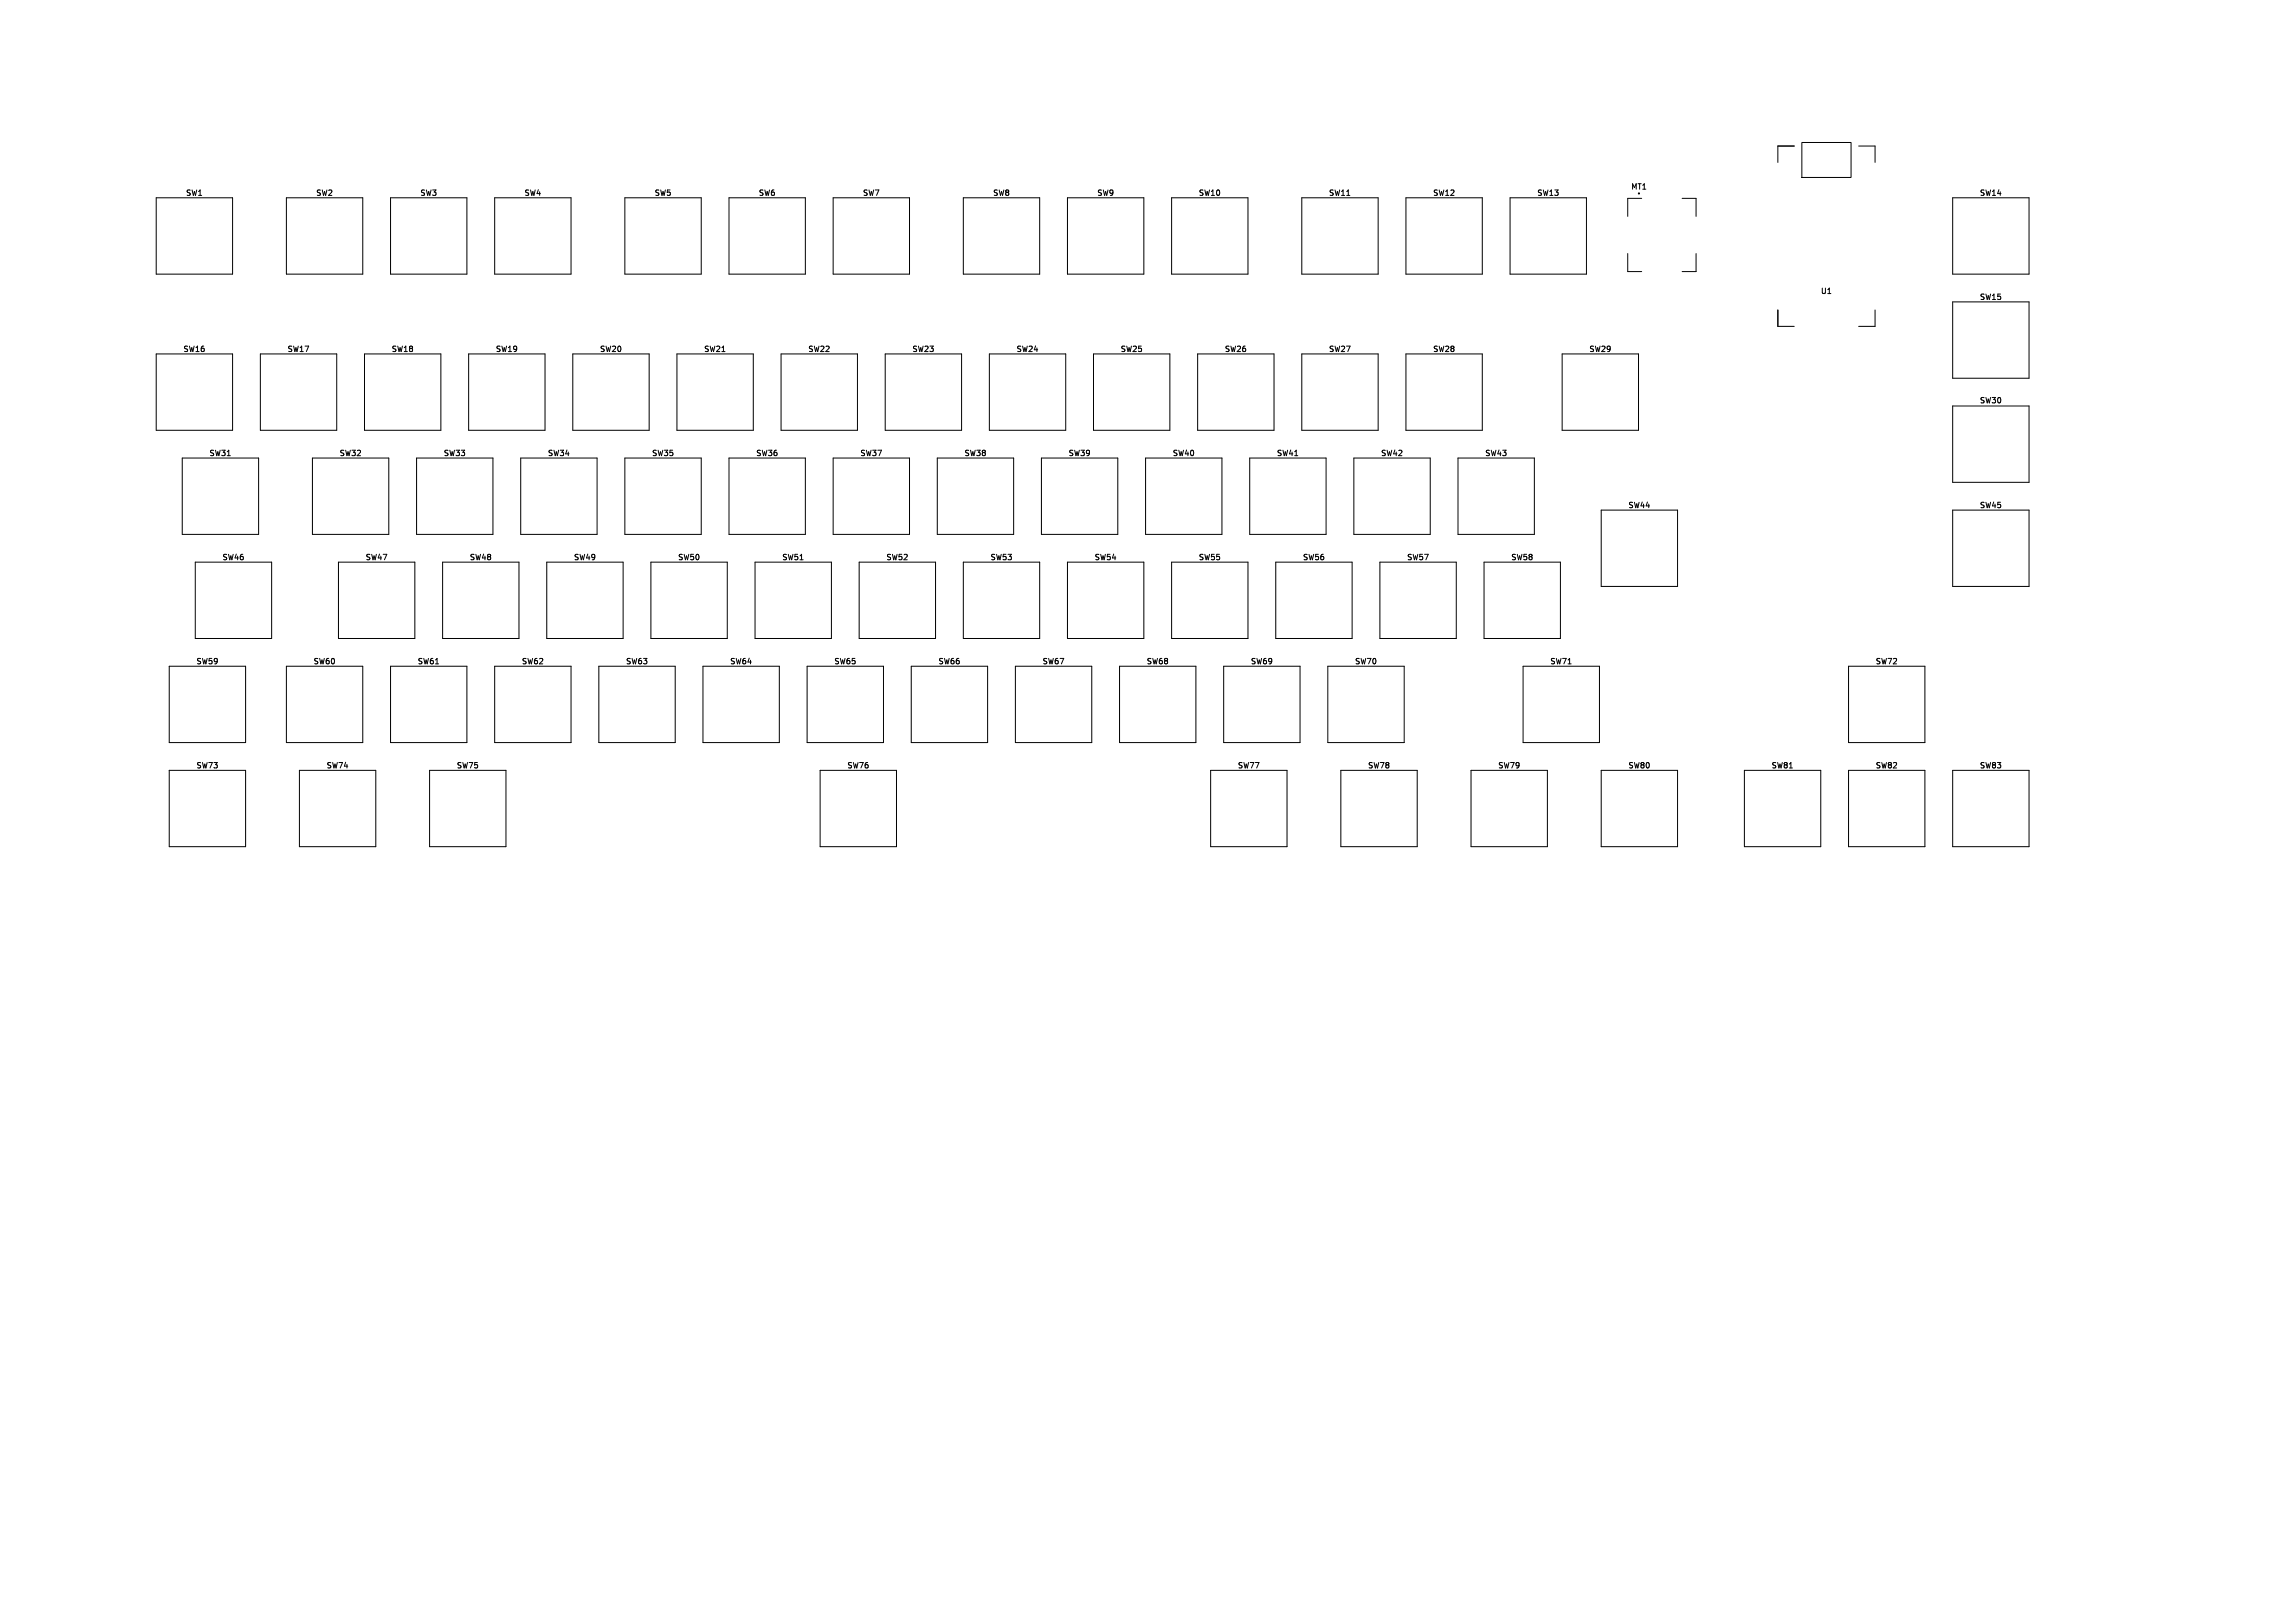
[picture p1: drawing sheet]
<svg xmlns="http://www.w3.org/2000/svg" width="420mm" height="297mm" viewBox="0 0 420 297" stroke-linecap="round" stroke-linejoin="round" font-family="sans-serif">
<defs><g id="words">
<g font-size="1.4">
<text x="298.3" y="34.9">MT1</text>
<text x="33.9" y="36">SW1</text>
<text x="57.7" y="36">SW2</text>
<text x="76.8" y="36">SW3</text>
<text x="95.8" y="36">SW4</text>
<text x="119.6" y="36">SW5</text>
<text x="138.7" y="36">SW6</text>
<text x="157.7" y="36">SW7</text>
<text x="181.5" y="36">SW8</text>
<text x="200.6" y="36">SW9</text>
<text x="219.2" y="36">SW10</text>
<text x="243" y="36">SW11</text>
<text x="262" y="36">SW12</text>
<text x="281.1" y="36">SW13</text>
<text x="362" y="36">SW14</text>
<text x="333" y="53.9">U1</text>
<text x="362" y="55.1">SW15</text>
<text x="33.4" y="64.6">SW16</text>
<text x="52.5" y="64.6">SW17</text>
<text x="71.5" y="64.6">SW18</text>
<text x="90.6" y="64.6">SW19</text>
<text x="109.6" y="64.6">SW20</text>
<text x="128.7" y="64.6">SW21</text>
<text x="147.7" y="64.6">SW22</text>
<text x="166.8" y="64.6">SW23</text>
<text x="185.8" y="64.6">SW24</text>
<text x="204.9" y="64.6">SW25</text>
<text x="223.9" y="64.6">SW26</text>
<text x="243" y="64.6">SW27</text>
<text x="262" y="64.6">SW28</text>
<text x="290.6" y="64.6">SW29</text>
<text x="362" y="74">SW30</text>
<text x="38.2" y="83.7">SW31</text>
<text x="62" y="83.7">SW32</text>
<text x="81.1" y="83.7">SW33</text>
<text x="100.1" y="83.7">SW34</text>
<text x="119.2" y="83.7">SW35</text>
<text x="138.2" y="83.7">SW36</text>
<text x="157.3" y="83.7">SW37</text>
<text x="176.3" y="83.7">SW38</text>
<text x="195.4" y="83.7">SW39</text>
<text x="214.4" y="83.7">SW40</text>
<text x="233.5" y="83.7">SW41</text>
<text x="252.5" y="83.7">SW42</text>
<text x="271.6" y="83.7">SW43</text>
<text x="297.8" y="93.2">SW44</text>
<text x="362" y="93.2">SW45</text>
<text x="40.6" y="102.7">SW46</text>
<text x="66.8" y="102.7">SW47</text>
<text x="85.8" y="102.7">SW48</text>
<text x="104.9" y="102.7">SW49</text>
<text x="123.9" y="102.7">SW50</text>
<text x="143" y="102.7">SW51</text>
<text x="162" y="102.7">SW52</text>
<text x="181.1" y="102.7">SW53</text>
<text x="200.1" y="102.7">SW54</text>
<text x="219.2" y="102.7">SW55</text>
<text x="238.2" y="102.7">SW56</text>
<text x="257.3" y="102.7">SW57</text>
<text x="276.3" y="102.7">SW58</text>
<text x="35.8" y="121.8">SW59</text>
<text x="57.2" y="121.8">SW60</text>
<text x="76.3" y="121.8">SW61</text>
<text x="95.3" y="121.8">SW62</text>
<text x="114.4" y="121.8">SW63</text>
<text x="133.4" y="121.8">SW64</text>
<text x="152.5" y="121.8">SW65</text>
<text x="171.5" y="121.8">SW66</text>
<text x="190.6" y="121.8">SW67</text>
<text x="209.6" y="121.8">SW68</text>
<text x="228.7" y="121.8">SW69</text>
<text x="247.7" y="121.8">SW70</text>
<text x="283.5" y="121.8">SW71</text>
<text x="343" y="121.8">SW72</text>
<text x="35.8" y="140.8">SW73</text>
<text x="59.6" y="140.8">SW74</text>
<text x="83.4" y="140.8">SW75</text>
<text x="154.9" y="140.8">SW76</text>
<text x="226.3" y="140.8">SW77</text>
<text x="250.1" y="140.8">SW78</text>
<text x="273.9" y="140.8">SW79</text>
<text x="297.8" y="140.8">SW80</text>
<text x="323.9" y="140.8">SW81</text>
<text x="343" y="140.8">SW82</text>
<text x="362" y="140.8">SW83</text>
</g>
</g></defs>
<g fill="none" stroke="#000" stroke-width=".18">
<path d="M28.6 36.2h13.9v14h-13.9zM52.4 36.2h14v14h-14zM71.4 36.2h14v14h-14zM90.5 36.2h14v14h-14zM114.3 36.2h14v14h-14zM133.3 36.2h14v14h-14zM152.4 36.2h14v14h-14zM176.2 36.2h14v14h-14zM195.3 36.2h13.9v14h-13.9zM214.3 36.2h14v14h-14zM238.1 36.2h14v14h-14zM257.2 36.2h13.9v14h-13.9z"/>
<path d="M276.2 36.2h14v14h-14zM300.3 36.3h-2.6v3.3M307.7 36.3h2.6v3.3M328.2 26.7h-3v3M329.6 26.1h9v6.4h-9zM340 26.7h3v3M357.2 36.2h14v14h-14zM297.7 46.4v3.3h2.6M310.3 46.4v3.3h-2.6M325.2 56.7v3h3M343 56.7v3h-3M357.2 55.2h14v14h-14z"/>
<path d="M28.6 64.8h13.9v13.9h-13.9zM47.6 64.8h14v13.9h-14zM66.7 64.8h13.9v13.9h-13.9zM85.7 64.8h14v13.9h-14zM104.8 64.8h13.9v13.9h-13.9zM123.8 64.8h14v13.9h-14zM142.9 64.8h13.9v13.9h-13.9zM161.9 64.8h14v13.9h-14zM181 64.8h13.9v13.9h-13.9zM200 64.8h14v13.9h-14zM219.1 64.8h13.9v13.9h-13.9zM238.1 64.8h14v13.9h-14z"/>
<path d="M257.2 64.8h13.9v13.9h-13.9zM285.7 64.8h14v13.9h-14zM357.2 74.3h14v14h-14zM33.3 83.8h14v14h-14zM57.1 83.8h14v14h-14zM76.2 83.8h14v14h-14zM95.2 83.8h14v14h-14zM114.3 83.8h14v14h-14zM133.3 83.8h14v14h-14zM152.4 83.8h14v14h-14zM171.4 83.8h14v14h-14zM190.5 83.8h14v14h-14z"/>
<path d="M209.5 83.8h14v14h-14zM228.6 83.8h14v14h-14zM247.6 83.8h14v14h-14zM266.7 83.8h14v14h-14zM292.9 93.3h14v14h-14zM357.2 93.3h14v14h-14zM35.7 102.9h14v13.9h-14zM61.9 102.9h14v13.9h-14zM81 102.9h13.9v13.9h-13.9zM100 102.9h14v13.9h-14zM119.1 102.9h13.9v13.9h-13.9zM138.1 102.9h14v13.9h-14z"/>
<path d="M157.2 102.9h13.9v13.9h-13.9zM176.2 102.9h14v13.9h-14zM195.3 102.9h13.9v13.9h-13.9zM214.3 102.9h14v13.9h-14zM233.4 102.9h13.9v13.9h-13.9zM252.4 102.9h14v13.9h-14zM271.5 102.9h13.9v13.9h-13.9zM31 121.9h13.9v14h-13.9zM52.4 121.9h14v14h-14zM71.4 121.9h14v14h-14zM90.5 121.9h14v14h-14zM109.5 121.9h14v14h-14z"/>
<path d="M128.6 121.9h14v14h-14zM147.6 121.9h14v14h-14zM166.7 121.9h14v14h-14zM185.7 121.9h14v14h-14zM204.8 121.9h14v14h-14zM223.8 121.9h14v14h-14zM242.9 121.9h14v14h-14zM278.6 121.9h14v14h-14zM338.1 121.9h14v14h-14zM31 141h13.9v13.9h-13.9zM54.8 141h13.9v13.9h-13.9zM78.6 141h14v13.9h-14z"/>
<path d="M150 141h14v13.9h-14zM221.5 141h13.9v13.9h-13.9zM245.3 141h13.9v13.9h-13.9zM269.1 141h14v13.9h-14zM292.9 141h14v13.9h-14zM319.1 141h14v13.9h-14zM338.1 141h14v13.9h-14zM357.2 141h14v13.9h-14z"/>
</g>
<circle cx="299.8" cy="35.4" r=".1" fill="none" stroke="#000" stroke-width=".2"/>
<use href="#words"/>
</svg>
